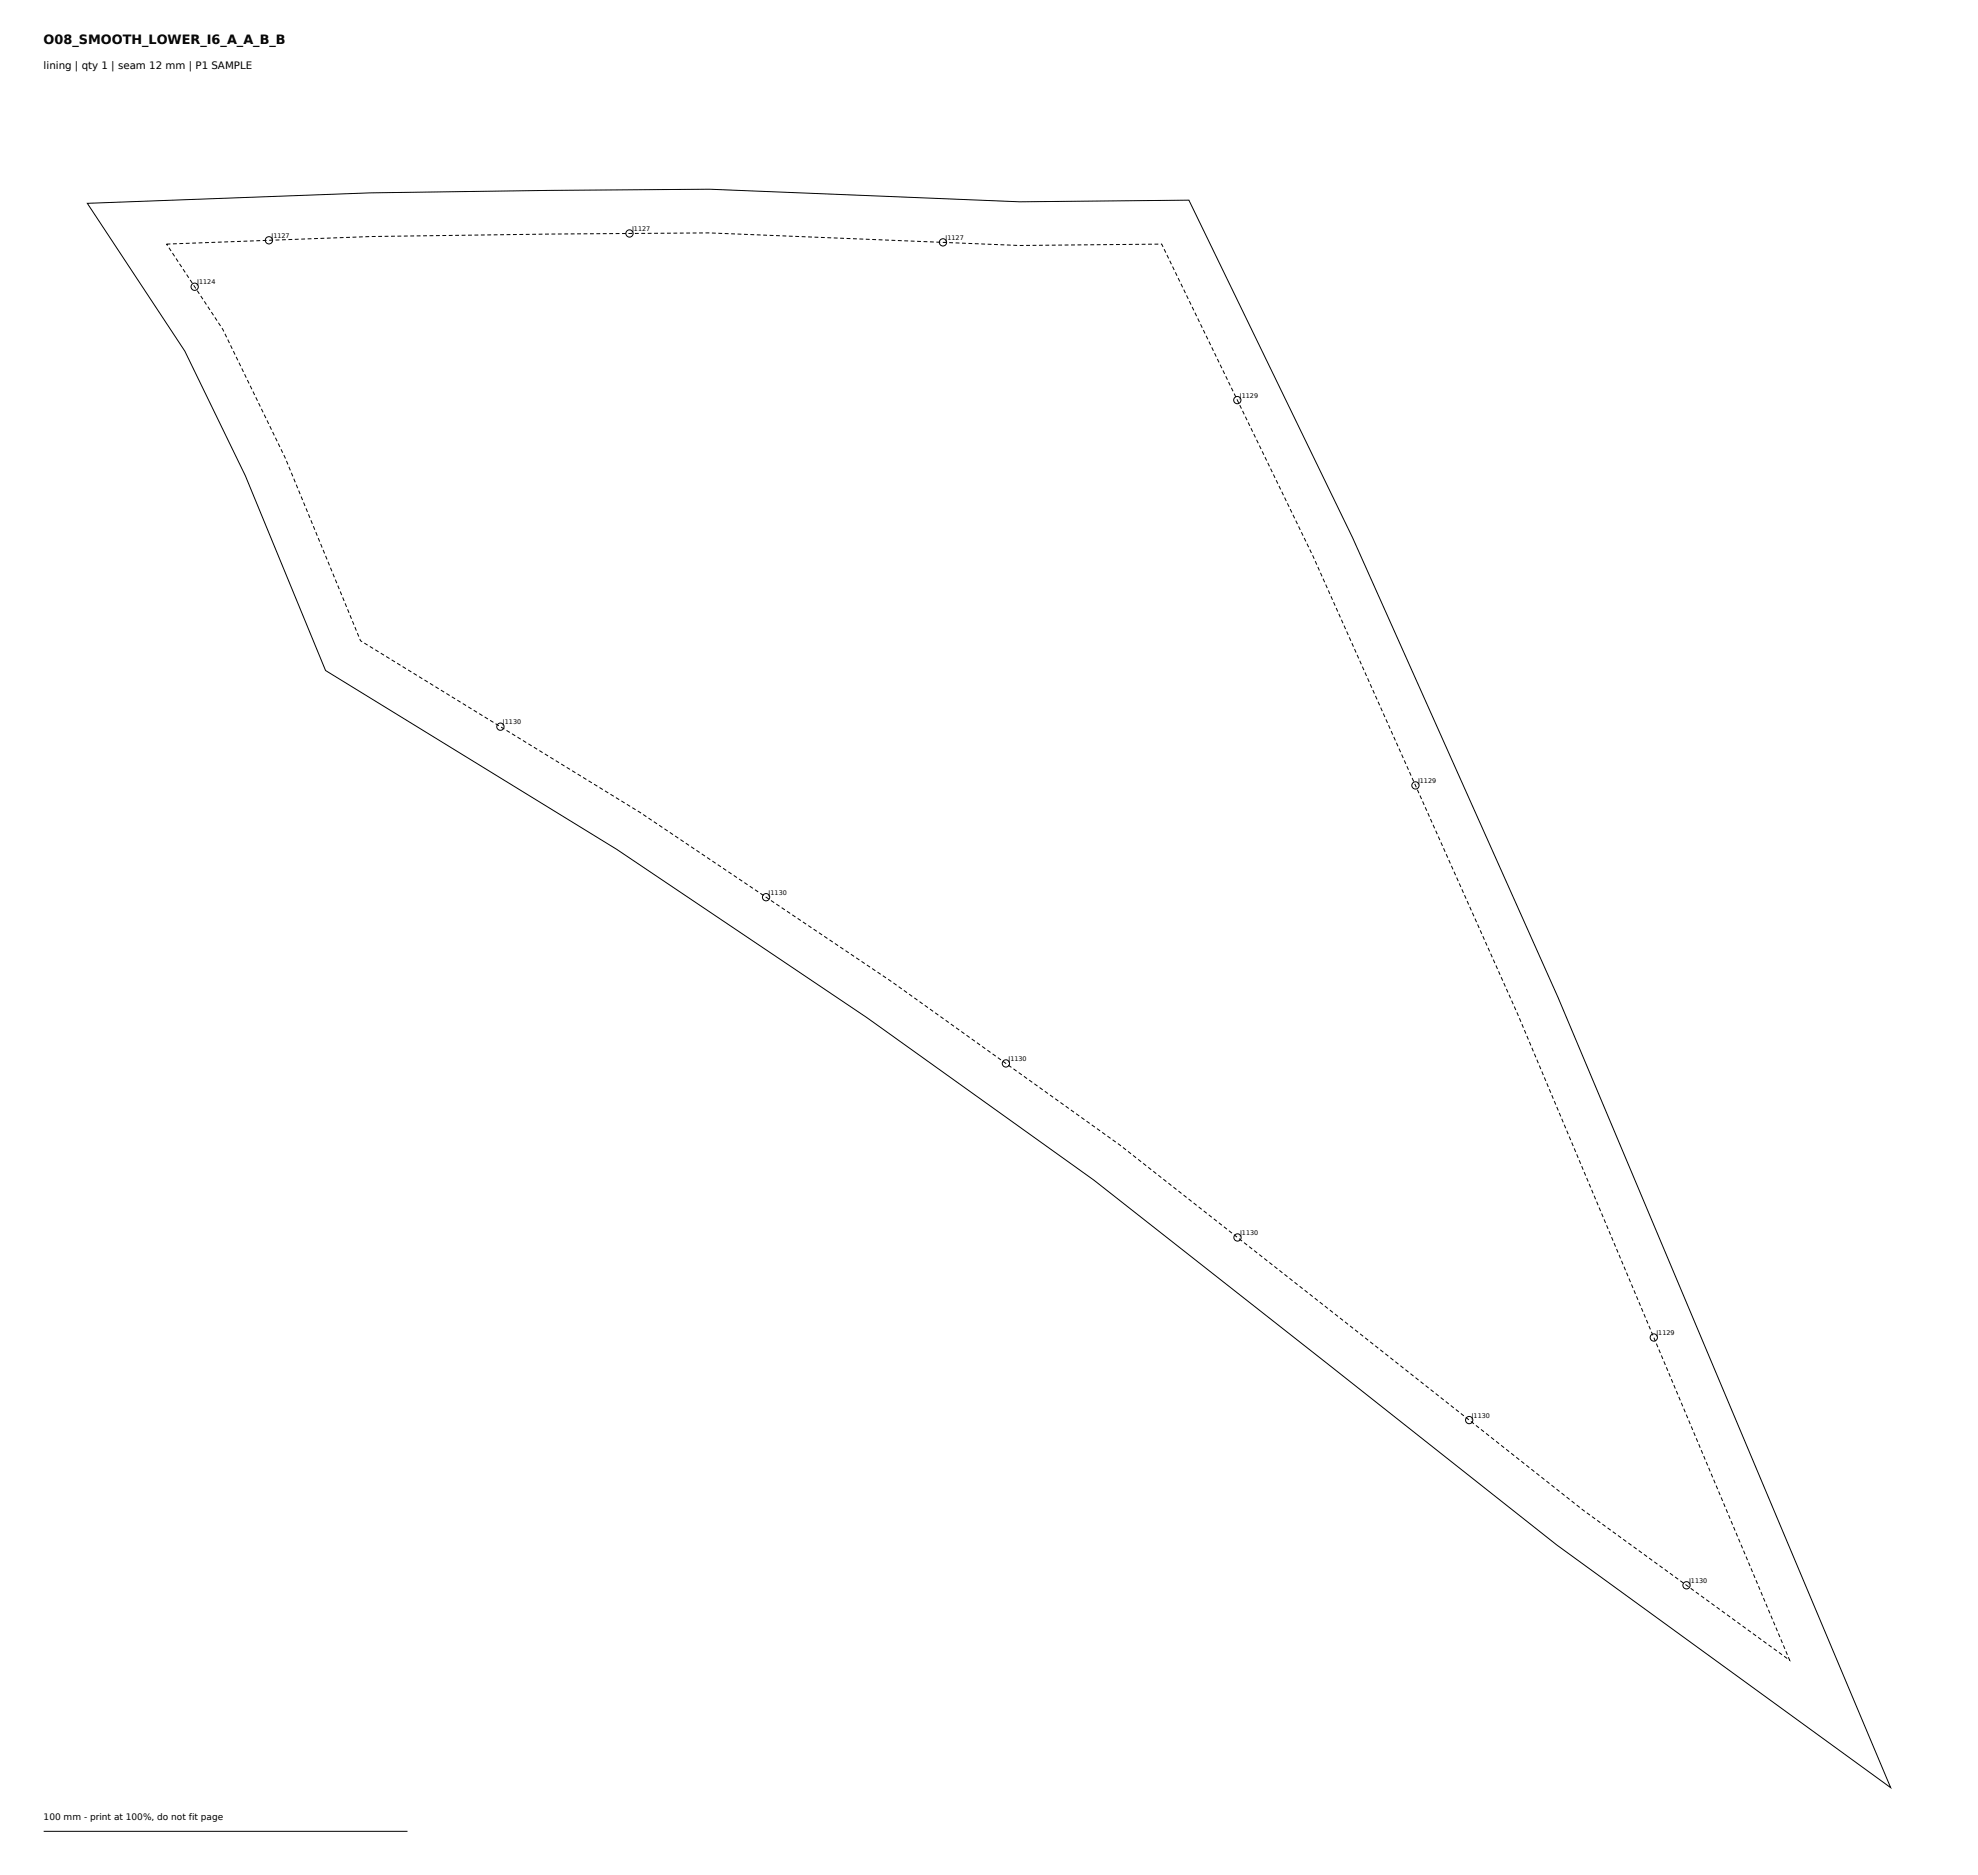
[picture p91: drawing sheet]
<svg xmlns="http://www.w3.org/2000/svg" width="544mm" height="515mm" viewBox="0 0 544 515" stroke-linecap="round" stroke-linejoin="round" font-family="sans-serif">
<defs><g id="words">
<text font-size="3.5" x="12" y="12">O08_SMOOTH_LOWER_I6_A_A_B_B</text>
<text font-size="2.8" x="12" y="19">lining | qty 1 | seam 12 mm | P1 SAMPLE</text>
<text font-size="2.5" x="12" y="500.3">100 mm - print at 100%, do not fit page</text>
<g font-size="1.8">
<text x="74.6" y="65.3">J1127</text>
<text x="173.7" y="63.5">J1127</text>
<text x="259.9" y="65.9">J1127</text>
<text x="54.2" y="78.1">J1124</text>
<text x="340.8" y="109.2">J1129</text>
<text x="138.2" y="199">J1130</text>
<text x="389.7" y="215.1">J1129</text>
<text x="211.2" y="245.8">J1130</text>
<text x="277.2" y="291.5">J1130</text>
<text x="340.8" y="339.4">J1130</text>
<text x="455.2" y="366.8">J1129</text>
<text x="404.5" y="389.5">J1130</text>
<text x="464.2" y="434.9">J1130</text>
</g>
</g></defs>
<g fill="none" stroke="#000" stroke-width=".27">
<path d="M24 55.9l77.8-2.9 49.3-.7 43.9-.3 85.3 3.5 46.4-.5 45 92.8 56.5 126.3 91.4 217.2-91.7-66.7-127.3-100.3-62.3-44.6-68.8-46.3-80-49.1-22.1-53.6-16.6-34.2zM12 503.3h100"/>
<circle cx="53.5" cy="78.8" r="1"/>
<circle cx="73.9" cy="66" r="1"/>
<circle cx="173" cy="64.2" r="1"/>
<circle cx="259.2" cy="66.6" r="1"/>
<circle cx="340.1" cy="110" r="1"/>
<circle cx="137.5" cy="199.7" r="1"/>
<circle cx="389" cy="215.8" r="1"/>
<circle cx="210.5" cy="246.6" r="1"/>
<circle cx="276.5" cy="292.2" r="1"/>
<circle cx="340.1" cy="340.1" r="1"/>
<circle cx="454.5" cy="367.6" r="1"/>
<circle cx="403.8" cy="390.2" r="1"/>
<circle cx="463.5" cy="435.6" r="1"/>
</g>
<path d="M45.8 67.1l56.3-2.1 49.1-.7 43.6-.3 85.3 3.5 39.2-.4 41.6 85.7 56.3 126.1 74.7 177.4-56.7-41.3-127.4-100.3-62.7-44.9-69.1-46.5-76.9-47.2-20.7-50.3-17.2-35.3z" fill="none" stroke="#000" stroke-width=".27" stroke-dasharray="1.1 .7" stroke-linecap="butt"/>
<use href="#words"/>
</svg>
